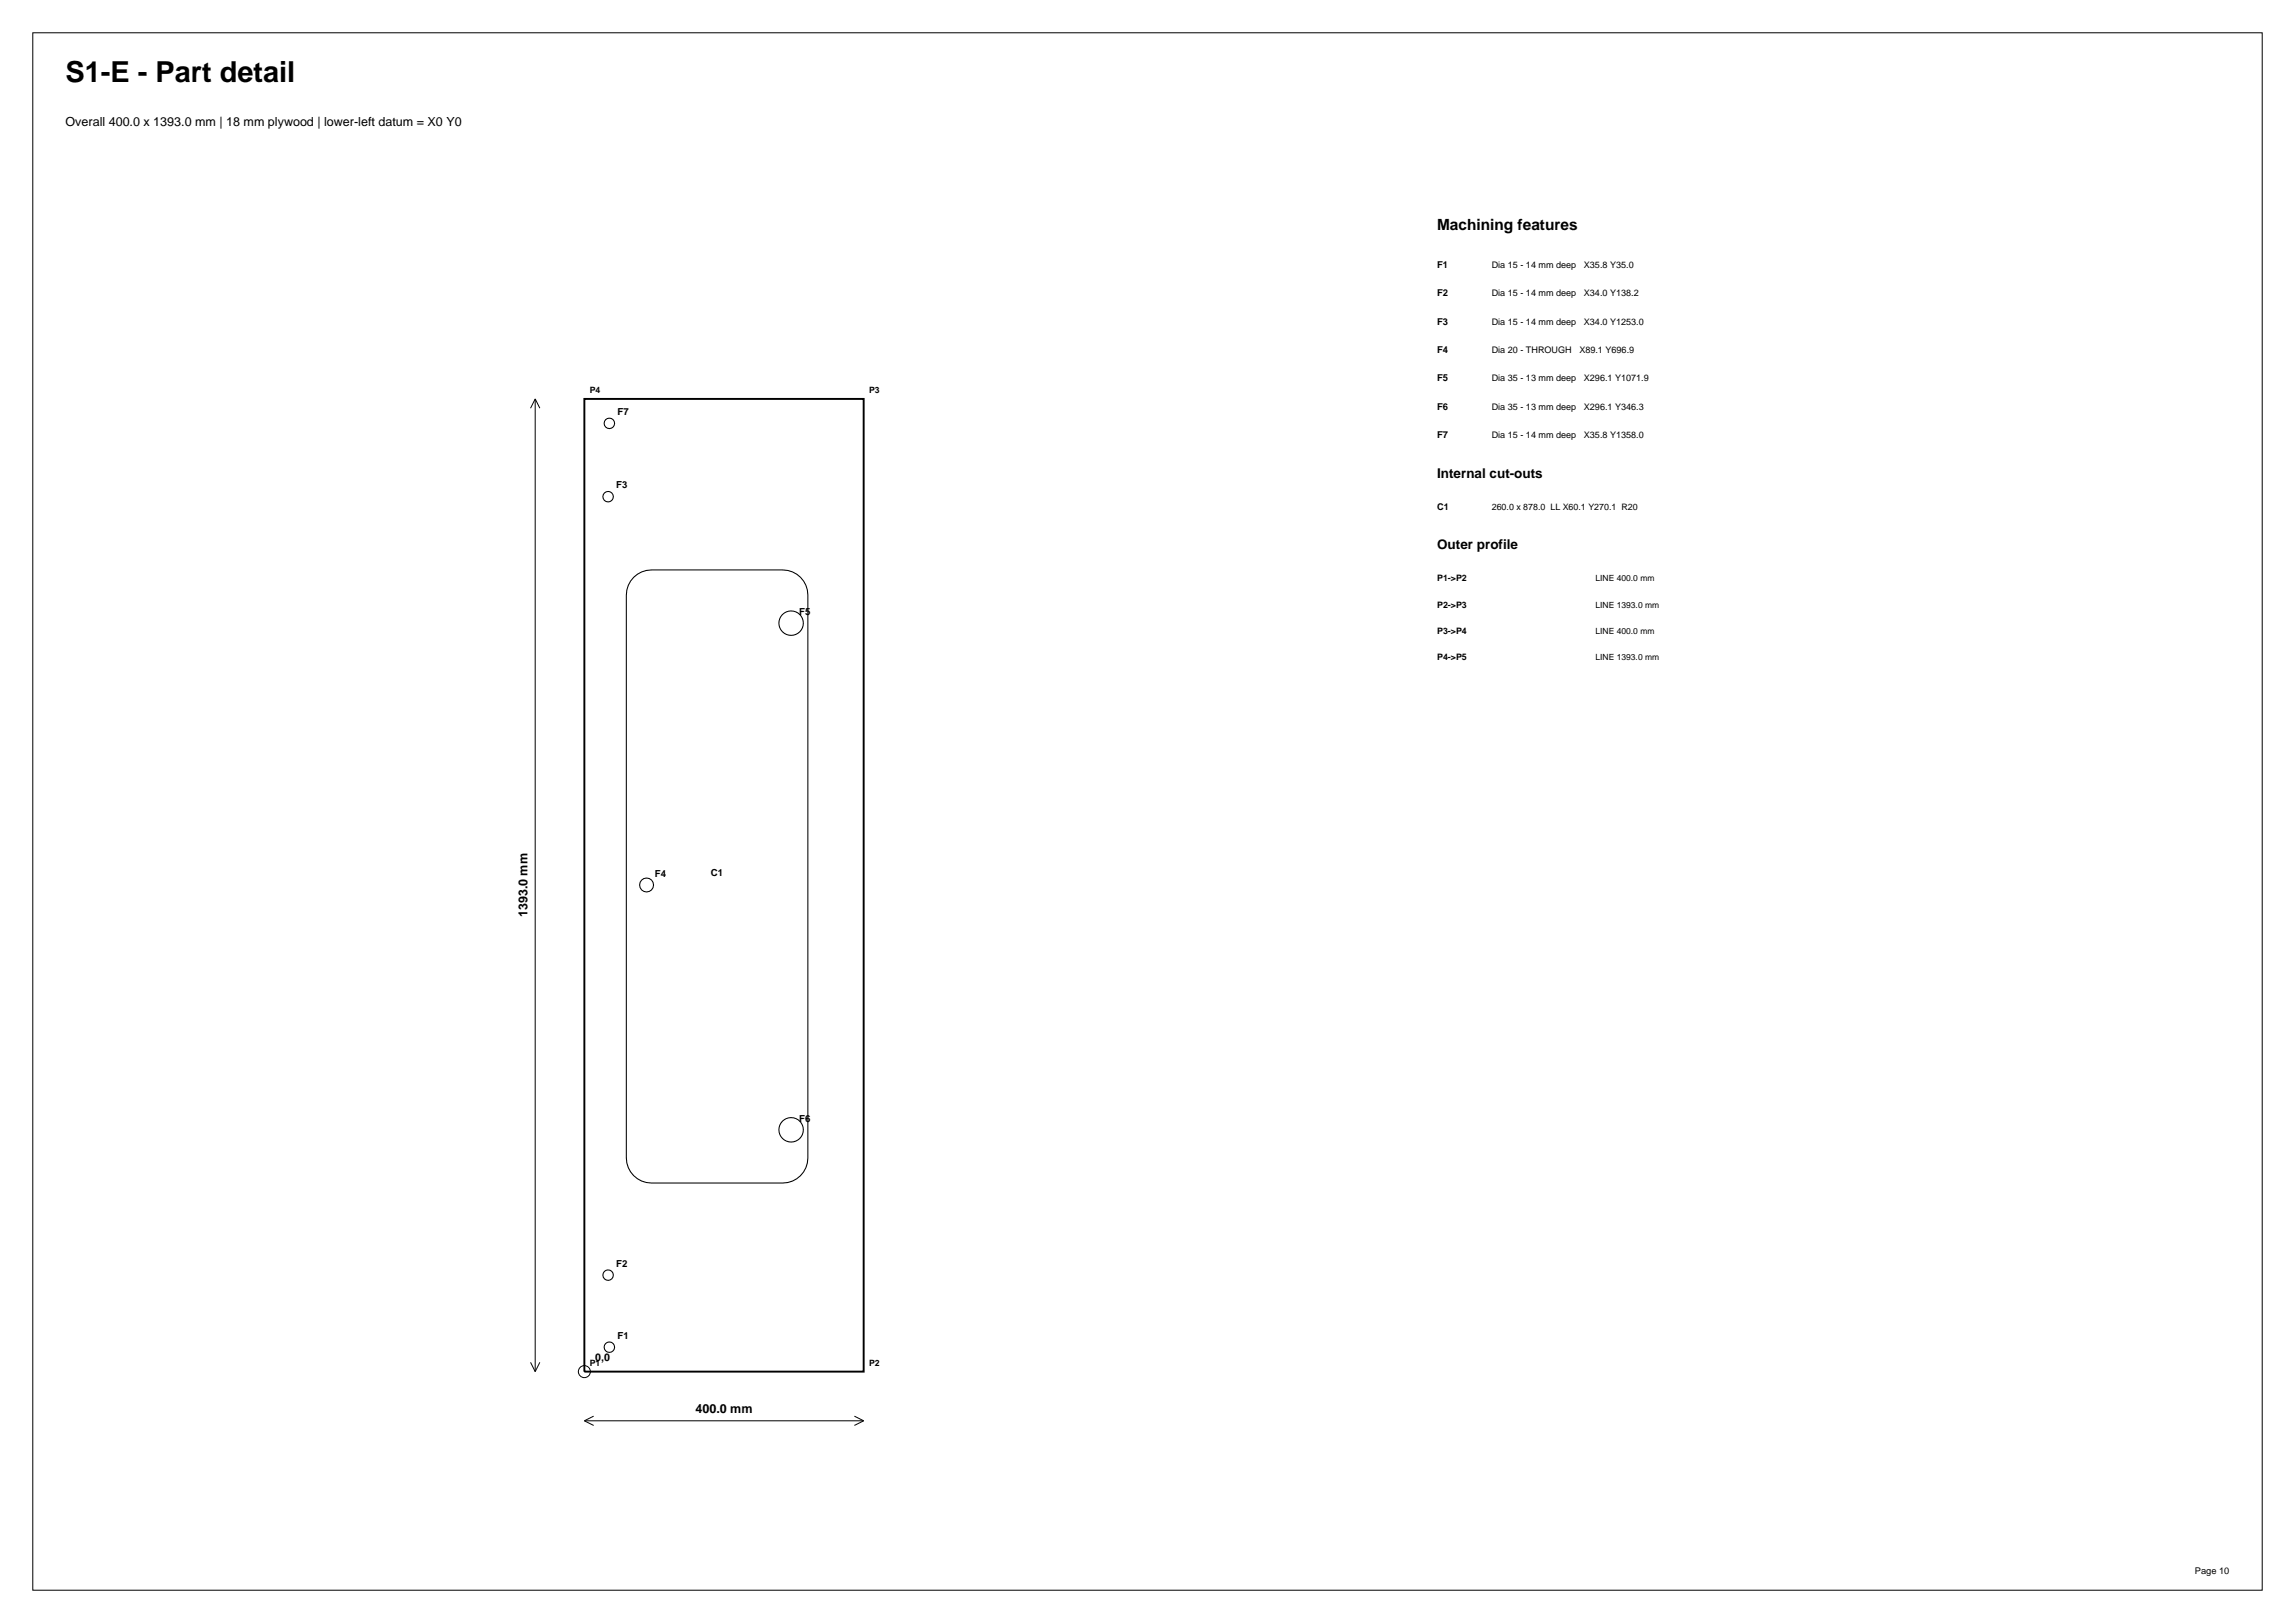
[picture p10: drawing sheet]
<svg xmlns="http://www.w3.org/2000/svg" width="420mm" height="297mm" viewBox="0 0 420 297" stroke-linecap="round" stroke-linejoin="round" font-family="sans-serif">
<defs><g id="words">
<text font-size="5.3" x="12" y="15">S1-E - Part detail</text>
<text font-size="2.8" x="263" y="42">Machining features</text>
<g font-size="2.5">
<text x="263" y="87.4">Internal cut-outs</text>
<text x="263" y="100.4">Outer profile</text>
</g>
<g font-size="2.3">
<text x="12" y="23">Overall 400.0 x 1393.0 mm | 18 mm plywood | lower-left datum = X0 Y0</text>
<text x="96.5" y="167.9" transform="rotate(-90 96.5 167.9)">1393.0 mm</text>
<text x="127.3" y="258.6">400.0 mm</text>
</g>
<text font-size="1.9" x="108.9" y="249">0,0</text>
<g font-size="1.8">
<text x="113" y="76">F7</text>
<text x="112.8" y="89.4">F3</text>
<text x="146.3" y="112.5">F5</text>
<text x="119.8" y="160.4">F4</text>
<text x="130.1" y="160.4">C1</text>
<text x="146.3" y="205.3">F6</text>
<text x="112.8" y="231.8">F2</text>
<text x="113" y="245">F1</text>
</g>
<g font-size="1.7">
<text x="263" y="49">F1</text>
<text x="273" y="49">Dia 15 - 14 mm deep</text>
<text x="289.9" y="49">X35.8 Y35.0</text>
<text x="263" y="54.2">F2</text>
<text x="263" y="59.4">F3</text>
<text x="273" y="54.2">Dia 15 - 14 mm deep</text>
<text x="273" y="59.4">Dia 15 - 14 mm deep</text>
<text x="289.9" y="54.2">X34.0 Y138.2</text>
<text x="289.9" y="59.4">X34.0 Y1253.0</text>
<text x="263" y="64.6">F4</text>
<text x="273" y="64.6">Dia 20 - THROUGH</text>
<text x="289" y="64.6">X89.1 Y696.9</text>
<text x="263" y="69.8">F5</text>
<text x="273" y="69.8">Dia 35 - 13 mm deep</text>
<text x="289.9" y="69.8">X296.1 Y1071.9</text>
<text x="263" y="75">F6</text>
<text x="273" y="75">Dia 35 - 13 mm deep</text>
<text x="289.9" y="75">X296.1 Y346.3</text>
<text x="263" y="80.2">F7</text>
<text x="273" y="80.2">Dia 15 - 14 mm deep</text>
<text x="289.9" y="80.2">X35.8 Y1358.0</text>
<text x="263" y="93.4">C1</text>
<text x="401.7" y="288">Page 10</text>
</g>
<g font-size="1.6">
<text x="107.9" y="72">P4</text>
<text x="159.1" y="72">P3</text>
<text x="273" y="93.4">260.0 x 878.0 LL X60.1 Y270.1 R20</text>
<text x="263" y="106.4">P1-&gt;P2</text>
<text x="292" y="106.4">LINE 400.0 mm</text>
<text x="263" y="111.2">P2-&gt;P3</text>
<text x="292" y="111.2">LINE 1393.0 mm</text>
<text x="263" y="116">P3-&gt;P4</text>
<text x="292" y="116">LINE 400.0 mm</text>
<text x="263" y="120.8">P4-&gt;P5</text>
<text x="292" y="120.8">LINE 1393.0 mm</text>
<text x="107.9" y="250">P1</text>
<text x="159.1" y="250">P2</text>
</g>
</g></defs>
<g fill="none" stroke="#000" stroke-width=".18">
<path d="M6 6h408v285h-408zM97.9 73v178M97.9 73l-.8 1.7M97.9 73l.9 1.7M97.1 249.3l.8 1.7M98.8 249.3l-.9 1.7M106.9 260h51.2M106.9 260l1.7 .9M108.6 259.2l-1.7 .8M156.4 259.2l1.7 .8M158.1 260l-1.7 .9"/>
<circle cx="106.9" cy="251" r="1.1"/>
</g>
<path d="M106.9 73h51.2v178h-51.2z" fill="none" stroke="#000" stroke-width=".35"/>
<g fill="none" stroke="#000" stroke-width=".19">
<path d="M116 105.6a4.6 4.6 0 0 1 3.2-1.3h24a4.6 4.6 0 0 1 4.6 4.6v103a4.6 4.6 0 0 1-4.6 4.6h-24a4.6 4.6 0 0 1-4.6-4.6v-103a4.6 4.6 0 0 1 1.4-3.3z"/>
<circle cx="111.5" cy="77.5" r=".96"/>
<circle cx="111.3" cy="90.9" r=".96"/>
<circle cx="144.8" cy="114" r="2.24"/>
<circle cx="118.3" cy="161.9" r="1.28"/>
<circle cx="144.8" cy="206.8" r="2.24"/>
<circle cx="111.3" cy="233.3" r=".96"/>
<circle cx="111.5" cy="246.5" r=".96"/>
</g>
<use href="#words"/>
</svg>
